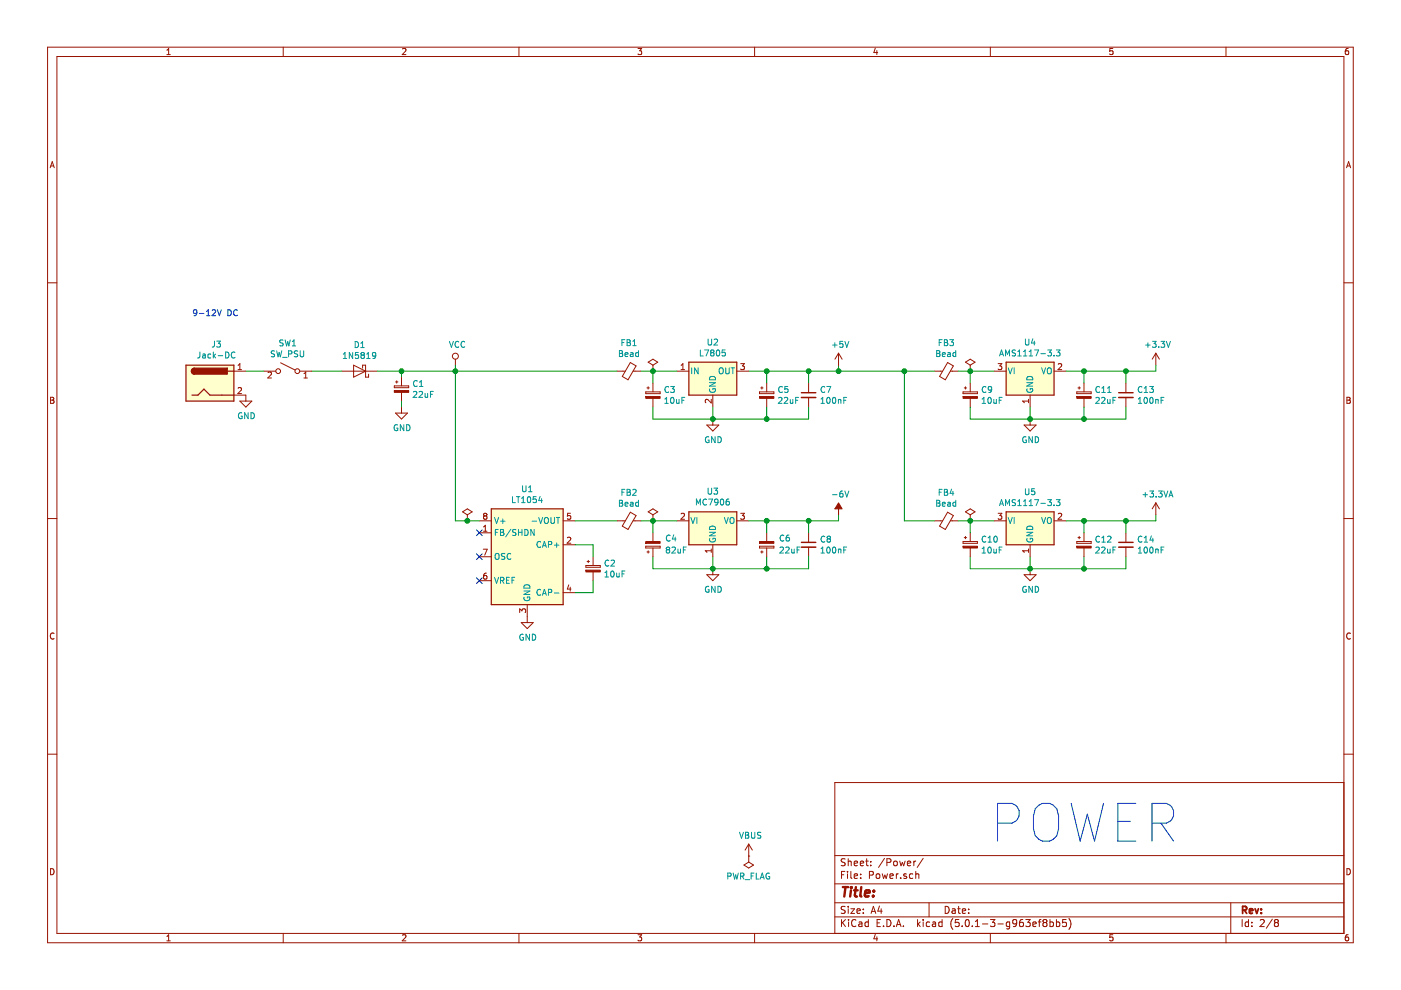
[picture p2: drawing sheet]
<svg xmlns="http://www.w3.org/2000/svg" width="297mm" height="210mm" viewBox="0 0 297 210" stroke-linecap="round" stroke-linejoin="round" font-family="sans-serif">
<g fill="#fffecd" stroke="#fffecd" stroke-width=".25">
<path d="M39.4 77.4h10.2v7.6h-10.2z" fill-rule="evenodd"/>
<path d="M146.1 76.8h10.1v7h-10.1z" fill-rule="evenodd"/>
<path d="M104.2 107.9h15.2v20.3h-15.2z" fill-rule="evenodd"/>
<path d="M213.3 76.8h10.2v7h-10.2z" fill-rule="evenodd"/>
<path d="M213.3 108.5h10.2v7h-10.2z" fill-rule="evenodd"/>
<path d="M146.1 108.5h10.1v7h-10.1z" fill-rule="evenodd"/>
</g>
<g fill="#981200" stroke="#981200" stroke-width=".21">
<path d="M40.8 78.2l.4-.1v1.2a.63 .63 0 0 1-.6-.4 .63 .63 0 0 1 .2-.7z" fill-rule="evenodd"/>
<path d="M83.6 82.8h3v.4h-3z" fill-rule="evenodd"/>
<path d="M228.3 84.1h3v.4h-3z" fill-rule="evenodd"/>
<path d="M204.2 84.1h3v.4h-3z" fill-rule="evenodd"/>
<path d="M228.3 115.8h3v.4h-3z" fill-rule="evenodd"/>
<path d="M204.2 115.8h3v.4h-3z" fill-rule="evenodd"/>
<path d="M124.2 120.9h3.1v.4h-3.1z" fill-rule="evenodd"/>
<path d="M161 84.1h3.1v.4h-3.1z" fill-rule="evenodd"/>
<path d="M136.9 84.1h3.1v.4h-3.1z" fill-rule="evenodd"/>
<path d="M161 114.8h3.1v.4h-3.1z" fill-rule="evenodd"/>
<path d="M136.9 114.8h3.1v.4h-3.1z" fill-rule="evenodd"/>
<path d="M177.8 106.6l.7 1.3h-.7v1.3v-1.3h-.8z" fill-rule="evenodd"/>
</g>
<path d="M39.4 77.4h10.2v7.6h-10.2zM41.2 78.1a.63 .63 0 0 0-.6 .6 .63 .63 0 0 0 .6 .6M48.3 78.7h1.3M146.1 76.8h10.1v7h-10.1zM213.3 76.8h10.2v7h-10.2zM40.7 83.8h1.3l1.2-1.3 1.3 1.3h5.1M104.2 107.9h15.2v20.3h-15.2zM146.1 108.5h10.1v7h-10.1zM213.3 108.5h10.2v7h-10.2z" fill="none" stroke="#981200" stroke-width=".25"/>
<path d="M41.2 78.1h7v1.2h-7z" fill-rule="evenodd" fill="#981200" stroke="#981200" stroke-width=".25"/>
<g fill="none" stroke="#981200" stroke-width=".21">
<path d="M10.1 10h276.8v189.9h-276.8zM12.1 12h272.8v185.9h-272.8zM35.4 11.6h.7M35.4 10.6l.4-.3v1.3M60 10v2M85.3 10.4l.5-.1 .3 .3-.8 1h.8M110 10v2M135.3 10.3h.8l-.5 .5 .4 .1v.5l-.2 .2-.5-.2M160 10v2M185.6 10.2l-.3 .9h.8M185.9 10.7v.9M210 10v2"/>
<path d="M235.9 10.3h-.6v.6l.6-.1v.6l-.1 .2-.5-.2M259.9 10v2M285.9 10.3h-.4l-.2 .3-.1 .7 .3 .3 .4-.2v-.6h-.4l-.3 .2M10.6 35.6l.5-1.3 .4 1.3M10.7 35.2h.7M285.5 35.6l.4-1.3 .5 1.3M285.6 35.2h.6M10.1 60h2M284.9 60h2M49.6 78.7h2.5M50.5 78.4h.7M50.5 77.5l.4-.4v1.3"/>
<path d="M55.9 78.7h2.6M56.8 79l.5-.1 .3 .3-.8 .9h.8M59.5 76.9l3 1.5M63.5 78.7h2.6M64.4 79.2l.4-.3v1.2M72.4 78.7h7.6M75 77.4l2.5 1.3-2.5 1.3zM76.9 78.1v-.7h.6v2.6h.6v-.7M85.1 80v1.8M96.6 76.2v1.2M130.8 78.7h1.8M133.6 76.9l1.3 .7-1.7 2.9-1.3-.7z"/>
<path d="M134.2 78.7h1.7M137.4 76.8l1-.6 1.1 .6-1.1 .6zM138.4 78.7h.1M138.4 77.4v1.3M143.5 78.7h2.6M144.4 78.4h.7M144.4 77.5l.4-.4v1.3M156.2 78.7h2.5M157 77.1h.8l-.4 .5 .4 .1v.4l-.2 .3-.6-.2M177.8 74.9l-.8 1.3M177.8 74.9v2.5M177.8 74.9l.7 1.3"/>
<path d="M198.1 78.7h1.7M200.9 76.9l1.2 .7-1.7 2.9-1.2-.7zM201.5 78.7h1.7M204.7 76.8l1-.6 1 .6-1 .6zM205.7 78.7h.1M205.7 77.4v1.3M210.8 78.7h2.5M211.6 77.1h.8l-.4 .5 .3 .1 .1 .4-.2 .3-.6-.2M223.5 78.7h2.5M224.4 77.2l.4-.1 .3 .4-.8 .9h.8M245.1 74.9l-.8 1.3M245.1 74.9v2.5"/>
<path d="M245.1 74.9l.7 1.3M10.7 84.2h.5l.2 .3-.2 .3 .3 .3-.3 .4h-.5zM10.7 84.8h.5M49.6 83.8h2.5v1.2M50.5 82.3l.5-.1 .2 .3-.8 .9h.8M50.9 85h2.5l-1.3 1.3zM64.4 80.1h.8M83.6 81.8h3v.4h-3zM83.9 81h.5M83.9 87.6h2.5l-1.3 1.2zM84.1 80.7v.5M85.1 83.2v1.8"/>
<path d="M85.1 86.3v1.3M136.9 83.1h3.1v.4h-3.1zM137.2 82.2h.5M137.4 82v.5M138.4 81.2v1.9M138.4 84.5v1.8M149.9 90.1h2.5l-1.3 1.3zM150.8 84.7v.7l-.9-.7-.4 .2 .2 .5M151.1 83.8v2.5M151.1 88.8v1.3M161 83.1h3.1v.4h-3.1zM161.3 82.2h.5"/>
<path d="M161.5 82v.5M162.6 81.2v1.9M162.6 84.5v1.8M171.4 81.2v2.1M171.4 84.3v2M204.2 83.1h3v.4h-3zM204.4 82.2h.5M204.7 82v.5M205.7 81.2v1.9M205.7 84.5v1.8M217.1 90.1h2.6l-1.3 1.3zM218.1 84.7v.7"/>
<path d="M218.1 85h-1.3l.4 .4M218.4 83.8v2.5M218.4 88.8v1.3M228.3 83.1h3v.4h-3zM228.6 82.2h.5M228.8 82v.5M229.8 81.2v1.9M229.8 84.5v1.8M238.7 81.2v2.1M238.7 84.3v2M285.6 84.2h.4l.3 .3-.3 .3 .3 .3-.2 .4h-.5zM285.6 84.8h.4"/>
<path d="M10.1 109.9h2M98.1 108.5l1-.6 1 .6-1 .7zM99.1 110.4h.1M99.1 109.2v1.2M101.6 113h2.6M101.6 110.4h2.6M101.6 118h2.6M102.5 116.4h.8l-.5 1.3M102.5 112.6h.8M102.5 111.7l.4-.3v1.2M102.8 109.4l-.3-.3 .3-.3h.2l.3 .3-.3 .3M102.8 109.4l-.3 .2v.3l.3 .2 .3-.1 .2-.1v-.3l-.3-.2"/>
<path d="M102.8 109.4h.2M119.4 115.5h2.5M119.4 110.4h2.5M120.3 114l.5-.1 .2 .4-.8 .9h.8M120.9 108.8h-.5l-.1 .6 .5-.1 .2 .3v.3l-.2 .2-.5-.1M124.2 119.9h3.1v.4h-3.1zM124.5 119.1h.5M124.7 118.8v.5M125.7 118v1.9M130.8 110.4h1.8M133.6 108.6l1.3 .7-1.7 3-1.3-.8zM134.2 110.4h1.7"/>
<path d="M136.9 115.8h3.1v.4h-3.1zM137.2 117h.5M137.4 116.8v.5M137.4 108.5l1-.6 1.1 .6-1.1 .7zM138.4 110.4h.1M138.4 109.2v1.2M138.4 113v1.8M138.4 116.2v1.8M143.5 110.4h2.6M144.4 109l.5-.2 .2 .4-.7 .9h.7M150.8 116.4v.7M150.8 116.8h-1.3l.4 .3"/>
<path d="M151.1 115.5v2.5M156.2 110.4h2.5M157 108.8h.8l-.4 .5 .4 .1v.5l-.2 .2-.6-.1M161 115.8h3.1v.4h-3.1zM161.3 117h.5M161.5 116.8v.5M162.6 113v1.8M162.6 116.2v1.8M171.4 113v2M171.4 116v2M198.1 110.4h1.7M200.9 108.6l1.2 .7-1.7 3-1.2-.8z"/>
<path d="M201.5 110.4h1.7M204.2 114.8h3v.4h-3zM204.4 114h.5M204.7 113.7v.5M204.7 108.5l1-.6 1 .6-1 .7zM205.7 110.4h.1M205.7 109.2v1.2M205.7 113v1.8M205.7 116.2v1.8M210.8 110.4h2.5M211.6 108.8h.8l-.4 .5 .3 .1 .1 .5-.2 .2-.6-.1M218.1 116.4v.7"/>
<path d="M218.1 116.8h-1.3l.4 .3M218.4 115.5v2.5M223.5 110.4h2.5M224.4 109l.4-.2 .3 .4-.8 .9h.8M228.3 114.8h3v.4h-3zM228.6 114h.5M228.8 113.7v.5M229.8 113v1.8M229.8 116.2v1.8M238.7 113v2M238.7 116v2M245.1 106.6v2.6"/>
<path d="M245.1 106.6l-.8 1.3M245.1 106.6l.7 1.3M284.9 109.9h2M11.5 134.3a.58 .58 0 0 0-.8 .5 .58 .58 0 0 0 .8 .6M101.6 123.1h2.6M103.1 121.5h-.2a.79 .79 0 0 0-.1 1.3l.3-.1 .2-.4-.3-.3h-.2l-.3 .3M110.2 129.9v-.8l.5 .4 .1-.3 .4-.1 .3 .2-.2 .6M110.5 132h2.6l-1.3 1.3zM111.8 128.2v3.8M119.4 125.7h2.5M120.6 124l-.3 .9h.8M120.9 124.5v.8"/>
<path d="M125.7 121.3v1.8M149.9 121.9h2.5l-1.3 1.2zM151.1 120.6v1.3M217.1 121.9h2.6l-1.3 1.2zM218.4 120.6v1.3M286.3 134.3a.58 .58 0 0 0-.8 .5 .58 .58 0 0 0 .8 .6M10.1 159.9h2M284.9 159.9h2M158.7 179l-.7 1.2M158.7 179v3.8M158.7 179l.8 1.2M284.9 165.9h-107.9v32"/>
<path d="M10.7 184.2a.65 .65 0 0 1 .8 .6 .65 .65 0 0 1-.8 .7zM35.4 198.5l.4-.3v1.3M35.4 199.5h.7M60 197.9v2M85.3 198.3l.5-.1 .3 .3-.8 1h.8M110 197.9v2M135.3 198.2h.8l-.5 .5 .4 .1v.6l-.2 .1-.5-.1M157.7 183.4l1-.6 1.1 .6-1.1 .6zM158.7 181.5h.1M160 197.9v2M177 194.4h107.9M177 191.4h107.9"/>
<path d="M177 187.4h107.9M177 181.4h107.9M178.4 185.5h.5M178.4 195v1.5M178.6 195.6l.7 .9M179.1 184.8h-.7v1.5M179.2 192.2h-.6l-.3 .2 .2 .4 .6 .3v.4l-.2 .2-.6-.1M179.2 182.1h-.6l-.3 .2 .2 .4 .6 .3v.4l-.2 .2-.6-.1M179.3 195l-.9 .8M179.7 184.8v.1M179.7 185.3v1M179.8 182.1v1.5"/>
<path d="M179.8 192.2v.1M179.8 192.7v1M179.8 182.7l.2-.1h.4l.1 1M179.9 195v.1M179.9 195.5v1M180.4 192.7h.8l-.8 1h.8M180.4 184.8v1.3l.2 .2M181.1 185.8l.7-.2v-.3h-.5l-.2 .2 .1 .7h.6M181.1 183.1l.7-.2v-.3h-.5l-.2 .2 .1 .7h.6M181.5 195.1a.59 .59 0 0 0-.8 0 .59 .59 0 0 0-.1 .7 .56 .56 0 0 0 .2 .6 .56 .56 0 0 0 .7-.1M181.7 193.2l.7-.2-.1-.2-.4-.1-.2 .2 .1 .7h.5M182.1 195.5h.6l.1 1"/>
<path d="M182.4 183.1l.7-.2-.1-.3h-.4l-.2 .2 .1 .7h.5M182.5 186.1v.2M182.5 185.3v.2M182.8 195.8l-.5 .1-.3 .2 .3 .4 .5-.1M183 193.5v.2M183 192.8v.1M183.5 182.6h.6M183.7 182.1v1.3l.4 .2M184.1 195.5h-.4l-.3 .2 .1 .6 .2 .2 .4-.1M184.1 195v1.5M184.3 185.5h.7l.1-.6-.2-.1h-.6v1.5M184.6 183.4v.2"/>
<path d="M184.6 182.6v.2M184.7 193.7l.5-1.5 .5 1.5M184.8 193.2h.8M185.6 198.1l-.3 .9h.8M185.8 185.4l.2-.1 .5 .1v.7l-.2 .2-.5-.2zM185.9 198.6v.9M186 195.7h.5M186.5 192.1l-.4 1.1h1M186.7 195h-.7v1.5h.7M186.8 192.7v1M187.1 185.3l.2 1 .3-.8 .3 .8 .3-1M187.3 196.3v.2"/>
<path d="M187.5 182l-1.2 1.9M188 195a.76 .76 0 0 1 .9 .7 .76 .76 0 0 1-.9 .8zM188 182.9l.8-.1 .1-.2-.1-.4-.2-.1h-.6v1.5M188.7 185.8l.7-.2-.1-.3h-.4l-.2 .2 .1 .7h.5M189.5 196.3v.2M189.5 182.7l.2-.1 .5 .1v.7l-.2 .2-.5-.2zM190 196.5l.5-1.5 .5 1.5M190 185.3v1M190.2 196h.7M190.5 185.3l-.5 .2M190.8 182.6l.2 1 .3-.7 .3 .7 .3-1M191 186.1v.2"/>
<path d="M191.5 196.3v.2M192.2 185.3h-.4l-.2 .2 .1 .2 .5 .1v.4h-.6M192.4 183.1l.7-.2-.1-.3h-.4l-.2 .2 .1 .7h.5M193.5 185.3h-.4l-.3 .2 .1 .6 .2 .2 .4-.1M193.8 182.6v1M194.2 185.4l.2-.1h.3l.1 1M194.2 184.8v1.5M194.2 182.6l-.4 .3M194.5 195v1.5M194.7 195.9l.4 .6M195.1 195.5l-.6 .5M195.7 195v.1"/>
<path d="M195.7 195.5v1M195.7 182l-1.2 1.9M197 191.4v3M197.1 195.5h-.4l-.3 .2v.6l.3 .2 .4-.1M197.7 195.5h.6l.1 1M198.4 195.8l-.7 .3 .2 .4 .5-.1M199.7 195.5h-.4l-.3 .2 .1 .6 .2 .2 .4-.1M199.7 195v1.5M200.4 192.2a.75 .75 0 0 1 .8 .7 .75 .75 0 0 1-.8 .8zM201.9 192.8h.6v.9M202 194.8a1.71 1.71 0 0 0 0 2.2M202.5 193l-.5 .1-.2 .2 .2 .4 .5-.1"/>
<path d="M203 192.7h.6M203.2 192.2v1.3l.4 .2M203.3 195h-.7l-.1 .7 .7-.1 .2 .2-.1 .5-.2 .2-.6-.2M204 196.3v.2M204 193.2l.7-.2v-.2l-.5-.1-.2 .2 .1 .7h.6M204.9 195h.1a.81 .81 0 0 1 .5 .7 .81 .81 0 0 1-.5 .8 .95 .95 0 0 1-.1-1.5zM205.4 193.5v.2M205.4 192.8v.1M206.1 196.3v.2M206.8 195.4l.4-.4v1.5M206.8 196.5h.8M208.3 195.9h1.1"/>
<path d="M210 197.9v2M210 195h.9l-.5 .5 .5 .2v.6l-.3 .2-.6-.2M211.6 195.9h1.1M214.1 195.5h-.5l-.3 .2 .1 .6 .2 .2 .5-.1M214.1 195.5l-.1 1.3-.2 .2-.4-.1M215.6 195.6l-.3 .3-.5-.1v-.7l.5-.1 .3 .2-.1 .9-.2 .3-.5 .1M216.9 195h-.5a1.16 1.16 0 0 0-.1 1.4l.4 .1 .2-.2 .1-.5-.3-.3-.4 .1-.2 .2M217.5 195h.9l-.5 .5 .5 .2v.6l-.3 .2-.6-.2M219 196l.7-.2-.1-.3h-.4l-.2 .2 .1 .7h.5M220.1 195.5h.6M220.7 195l-.3 .2v1.3M221.4 195.6l-.3 .3 .1 .4 .2 .2 .5-.1 .1-.2v-.3l-.3-.3"/>
<path d="M221.4 195.6l-.3-.3 .3-.3h.5l.1 .2-.3 .4M221.4 195.6h.3M222.6 195.5h.4l.4 .2-.1 .6-.3 .2-.4-.1M222.6 195v1.5M224 195.5h.4l.3 .2-.1 .6-.2 .2-.4-.1M224 195v1.5M226 195h-.7v.7l.7-.1 .1 .2-.1 .5-.2 .2-.5-.2M226.6 194.8a1.71 1.71 0 0 1 0 2.2M235.9 198.2h-.6v.6l.6-.1v.7l-.1 .1-.5-.1M259.9 197.9v2M260.9 191.4v6.5M263.4 195v1.5"/>
<path d="M264.7 195.5h-.4l-.3 .2 .1 .7h.6M264.7 195v1.5M265.4 196.3v.2M265.4 195.5v.2M267.2 195.1l.6-.1 .3 .4-1 1.1h1M269.8 194.9l-1.3 1.9M270.5 195.6l-.3 .3 .1 .4 .2 .2h.3l.3-.3v-.3l-.3-.3M270.5 195.6l-.3-.3 .3-.3h.3l.3 .2-.3 .4M270.5 195.6h.3M285.6 184.2a.65 .65 0 0 1 .7 .6 .65 .65 0 0 1-.7 .7zM285.9 198.2h-.4l-.2 .3-.1 .7 .3 .3 .4-.1v-.7h-.4l-.3 .2"/>
<circle cx="59" cy="78.7" r=".51"/>
<circle cx="63" cy="78.7" r=".51"/>
<circle cx="96.6" cy="75.5" r=".63"/>
</g>
<g fill="none" stroke="#009596" stroke-width=".21">
<path d="M42.4 74.6l-.1 1.1-.4 .2M43 75.1h.5v.8M43.5 75.4l-.6 .2 .1 .3h.5M44.7 75.1h-.4l-.2 .2 .1 .6h.5M45.2 74.6v1.3M45.3 75.4l.4 .5M45.5 72.3v.9l-.2 .3-.3 .1M45.7 75.1l-.5 .4M46 72.3h.7l-.4 .5 .4 .1v.5l-.2 .2-.5-.1M46.3 75.4h.9M47.8 74.6a.64 .64 0 0 1 .8 .7 .64 .64 0 0 1-.8 .6zM49.8 74.8a.56 .56 0 0 0-.8 .5 .56 .56 0 0 0 .8 .5"/>
<path d="M58.2 74.5l-.5-.1-.1 .1v.4l.6 .3v.2l-.2 .2h-.5M58.6 74.4l.4 1.2 .2-.9 .2 .9 .3-1.2M59.9 75.8h1M60 72.1h-.5l-.1 .1v.4l.5 .2 .1 .3-.2 .2h-.5M60.5 72.1l.3 1.2 .2-.9 .2 .9 .3-1.2M61.2 75h.6v-.5l-.6-.1v1.2M62 73.3h.7M62 72.4l.3-.3v1.2M63.1 74.5l-.5-.1-.2 .2 .1 .3 .6 .3v.3l-.2 .1h-.5M63.7 74.4v1l.2 .2h.3l.2-.2v-1M72.8 76h.7M72.8 75.1l.3-.4v1.3"/>
<path d="M74.8 74.7v1.3l-.7-1.3v1.3M75.3 72.4a.64 .64 0 0 1 .7 .7 .64 .64 0 0 1-.7 .6zM76 74.7h-.6l-.1 .6 .2-.1 .4 .1 .1 .6-.2 .1-.5-.1M76.5 73.7h.7M76.5 72.8l.4-.4v1.3M76.8 75.3l-.3-.3 .3-.3 .4 .2v.3l-.2 .1M76.8 75.3l-.3 .2v.3l.3 .2h.3l.2-.2-.1-.4-.2-.1M76.8 75.3h.2M77.7 76h.8M77.7 75.1l.4-.4v1.3M79.7 75.3l-.3 .2h-.3l-.1-.6 .4-.2 .3 .3-.1 .7-.2 .3h-.3M95.3 72.4l.4 1.2 .4-1.2"/>
<path d="M97.3 72.5a.56 .56 0 0 0-.8 .5 .56 .56 0 0 0 .8 .5M98.5 72.5a.56 .56 0 0 0-.8 .5 .56 .56 0 0 0 .8 .5M131.3 74.3l.6 .2v.3l-.2 .1 .3 .3-.1 .3-.6 .1zM131.3 74.9h.4M131.9 72.6h.4M132.5 72h-.6v1.3M132.5 75.2l.6-.1v-.3h-.4l-.2 .1 .1 .6h.5M133 72.6h.4M133 72l.6 .1v.3l-.2 .2 .3 .3-.1 .3-.6 .1zM133.7 74.8h.5v.8M134.2 73.3h.7M134.2 72.4l.3-.4v1.3"/>
<path d="M134.2 75.1l-.6 .2 .2 .3 .4-.1M135.4 74.8h-.4l-.2 .2 .1 .5h.5M135.4 74.3v1.3M146.7 78v1.3M148 78v1.3l-.7-1.3v1.3M148.5 74.2v1.3h.6M149.4 74.2h.8l-.5 1.3M150.1 71.9v1l.3 .3 .3-.1 .2-.2v-1M150.6 79.9a.67 .67 0 0 1 .8-.1 .67 .67 0 0 1 .3 .7h-1.3zM150.9 74.8l-.2 .2v.2l.2 .3h.3l.2-.3-.1-.3-.1-.1M150.9 74.8l-.2-.3 .2-.3 .4 .1v.3l-.1 .2M150.9 74.8h.3"/>
<path d="M151.4 72l.5-.1 .2 .3-.7 1h.7M152 74.3l.2-.1a.67 .67 0 0 1 .4 .6 .67 .67 0 0 1-.4 .7l-.3-.5zM152.6 78.2l.2-.2 .3 .1a.78 .78 0 0 1-.1 1.2l-.4-.2zM153.7 74.2h-.6v.6l.2-.1 .4 .1v.5l-.1 .2-.5-.2M153.9 78v1l.2 .3 .4-.1 .1-.2v-1M155 78h.7M155.4 78v1.3M176.5 73.2h1M177 72.7v.9M178.7 72.4h-.6l-.1 .6 .2-.1h.4l.1 .6-.2 .1-.5-.1M179.1 72.4l.4 1.2 .5-1.2M198.6 74.3l.6 .2v.3l-.2 .1 .3 .3-.1 .3-.6 .1z"/>
<path d="M198.6 74.9h.4M199.1 72.6h.5M199.7 72h-.6v1.3M199.8 75.2l.6-.1v-.3h-.4l-.2 .1 .1 .6h.5M200.2 72.6h.5M200.2 72l.6 .1 .1 .3-.2 .2 .3 .3-.2 .3-.6 .1zM201 74.8h.4l.1 .8M201.4 72h.8l-.5 .5 .4 .1v.6l-.2 .1-.5-.1M201.5 75.1l-.6 .2 .2 .3 .4-.1M202.6 74.8h-.3l-.3 .2 .2 .5h.4M202.6 74.3v1.3M211.9 75.5l.4-1.3 .5 1.3"/>
<path d="M212.1 75.1h.5M213.2 75.5v-1.3l.4 .9 .4-.9v1.3M213.8 78l.4 1.3 .4-1.3M215 78v1.3M215.3 74.3l-.5-.1-.2 .1 .1 .5 .6 .2v.2l-.2 .3-.5-.1M215.8 75.5h.7M215.8 74.6l.3-.4v1.3M217 75.5h.7M217 74.6l.4-.4v1.3M217.4 71.9v1l.3 .3 .3-.1 .1-.2v-1M217.9 79.9a.67 .67 0 0 1 .7-.1 .67 .67 0 0 1 .4 .7h-1.3zM218.2 75.5h.7"/>
<path d="M218.2 74.6l.4-.4v1.3M219 71.8l-.3 .9h.8M219.3 72.3v.9M219.4 74.2h.8l-.5 1.3M220.7 75h1M220.8 78l.5 1.3 .4-1.3M222.1 78.2l.3-.2a.44 .44 0 0 1 .5 .4l-.1 .7-.4 .2-.3-.2zM222.1 74.2h.8l-.4 .5 .4 .1v.5l-.2 .2-.6-.2M223.5 75.3v.2M224 74.2h.7l-.4 .5 .4 .1v.4l-.2 .3-.5-.2M242.9 73.2h1M243.4 72.7v.9"/>
<path d="M244.3 72.4h.8l-.4 .5 .4 .1v.4l-.2 .2-.6-.1M245.7 73.5v.1M246.1 72.4h.8l-.4 .5 .4 .1v.5l-.2 .1-.6-.1M247.3 72.4l.4 1.2 .5-1.2M51.3 87.6a.59 .59 0 0 0-.8 .6 .59 .59 0 0 0 .8 .5v-.5h-.2M52.6 87.5v1.3l-.7-1.3v1.3M53.2 87.5a.64 .64 0 0 1 .7 .6 .64 .64 0 0 1-.7 .7zM84.3 90.1a.59 .59 0 0 0-.8 .6 .59 .59 0 0 0 .8 .6v-.5h-.2M85.6 90v1.3l-.7-1.3v1.3M86.2 90a.64 .64 0 0 1 .7 .7 .64 .64 0 0 1-.7 .6zM87.6 83.1l.5-.1 .3 .3-.8 1h.8M88.5 80.8a.56 .56 0 0 0-.8 .5 .56 .56 0 0 0 .8 .5"/>
<path d="M88.9 83.1l.4-.1 .3 .3-.8 1h.8M88.9 81.9h.8M88.9 81l.4-.3v1.2M90.1 83.4l.1 .8 .5-.1M90.7 83.4v.9M91.3 83.6h.4M91.9 83h-.6v1.3M140.9 84.6l.4-.3v1.2M140.9 85.5h.8M141.8 82.1a.56 .56 0 0 0-.8 .5 .56 .56 0 0 0 .8 .5M142.2 81.9h.8l-.5 .5 .4 .2 .1 .4-.3 .2-.5-.1M142.3 84.4l.2-.1a.67 .67 0 0 1 .4 .6 .67 .67 0 0 1-.4 .6l-.3-.5z"/>
<path d="M143.4 84.7l.1 .8 .5-.1M144 84.7v.8M144.6 84.9h.4M145.2 84.3h-.6v1.2M150.3 92.7a.59 .59 0 0 0-.8 .5 .59 .59 0 0 0 .8 .6v-.5h-.2M150.4 81.1h1.3l-1.3 .8h1.3M150.5 82.5a.57 .57 0 0 0 .6 .7 .57 .57 0 0 0 .5-.8h-.4v.3M151.6 92.6v1.3l-.7-1.3v1.3M152.2 92.6a.64 .64 0 0 1 .7 .6 .64 .64 0 0 1-.7 .7zM165.1 84.4l.4-.1 .3 .3-.8 .9h.8M165.9 82.1a.56 .56 0 0 0-.8 .5 .56 .56 0 0 0 .8 .5M166.3 84.4l.5-.1 .2 .3-.8 .9h.8"/>
<path d="M167 81.9h-.6v.7l.4-.2 .3 .3v.3l-.3 .2-.4-.1M167.6 84.7v.8l.5-.1M168.1 84.7v.8M168.7 84.9h.4M169.3 84.3h-.6v1.2M174.1 85.5h.7M174.1 84.6l.3-.3v1.2M174.9 82.1a.56 .56 0 0 0-.8 .5 .56 .56 0 0 0 .8 .5M175.3 81.9h.8l-.5 1.3M175.4 84.4l.2-.1a.67 .67 0 0 1 .4 .6 .67 .67 0 0 1-.4 .6l-.3-.5zM176.6 84.4l.2-.1a.69 .69 0 0 1 .4 .6 .69 .69 0 0 1-.4 .6l-.3-.5zM177.8 84.8l.4-.1 .1 .8"/>
<path d="M177.8 84.7v.8M178.9 84.9h.4M179.5 84.3h-.6v1.2M208.2 85.5h.8M208.2 84.6l.4-.3v1.2M209 82.1a.56 .56 0 0 0-.8 .5 .56 .56 0 0 0 .8 .5M209.6 84.4l.1-.1a.67 .67 0 0 1 .5 .6 .67 .67 0 0 1-.5 .6l-.3-.5zM210.3 82.5l-.3 .2h-.4l-.1-.2 .1-.4 .4-.2 .3 .3-.2 .9-.5 .1M210.7 84.7l.1 .8 .4-.1M211.2 84.7v.8M211.9 84.9h.4M212.5 84.3h-.6v1.2"/>
<path d="M217.5 92.7a.59 .59 0 0 0-.7 .5 .59 .59 0 0 0 .7 .6l.1-.5h-.2M217.7 81.1h1.3l-1.3 .8h1.3M217.8 82.5a.57 .57 0 0 0 .5 .7 .57 .57 0 0 0 .5-.8h-.4v.3M218.9 92.6v1.3l-.8-1.3v1.3M219.5 92.6a.64 .64 0 0 1 .7 .6 .64 .64 0 0 1-.7 .7zM232.3 84.4l.5-.1 .3 .3-.8 .9h.8M233.1 82.1a.56 .56 0 0 0-.8 .5 .56 .56 0 0 0 .8 .5M233.6 84.4l.4-.1 .3 .3-.8 .9h.8M233.6 83.2h.7M233.6 82.3l.4-.4v1.3M234.8 83.2h.8M234.8 82.3l.4-.4v1.3"/>
<path d="M234.8 84.7l.1 .8 .5-.1M235.4 84.7v.8M236 84.9h.4M236.6 84.3h-.6v1.2M241.4 85.5h.7M241.4 84.6l.3-.3v1.2M242.1 82.1a.56 .56 0 0 0-.8 .5 .56 .56 0 0 0 .8 .5M242.6 83.2h.7M242.6 82.3l.4-.4v1.3M242.7 84.4l.1-.1a.67 .67 0 0 1 .5 .6 .67 .67 0 0 1-.5 .6l-.3-.5zM243.8 81.9h.7l-.4 .5 .4 .2v.4l-.2 .2-.5-.1M243.9 84.4l.2-.1a.69 .69 0 0 1 .4 .6 .69 .69 0 0 1-.4 .6l-.3-.5z"/>
<path d="M245 84.7v.8M245 84.8l.5-.1 .1 .8M246.2 84.9h.4M246.8 84.3h-.6v1.2M104.9 109.7l.4 1.3 .4-1.3M105 112.9h.5M105 117.5l.3-.2a.44 .44 0 0 1 .5 .5v.6l-.5 .2-.3-.2zM105.6 112.3h-.6v1.2M106.1 112.9h.5M106.1 112.3l.6 .1 .1 .2-.2 .3 .3 .2-.2 .4h-.6zM106.1 110.5h1M106.6 110v1"/>
<path d="M107 117.4l-.4-.1-.3 .3 .1 .3 .6 .2v.4l-.7 .1M108.3 112.2l-1.1 1.6M108.3 117.5a.56 .56 0 0 0-.8 .5 .56 .56 0 0 0 .8 .5M108.7 105.3v1.3h.6M109.4 112.3h-.5l-.2 .1 .1 .4 .5 .2 .1 .3-.3 .2h-.4M109.5 105.3h.7M109.9 105.3v1.3M109.9 112.9h.8M109.9 112.3v1.2M110.6 106.6h.7M110.6 105.7l.3-.4v1.3M110.7 112.3v1.2"/>
<path d="M110.8 103v1l.2 .3 .4-.1 .1-.2v-1M111.3 112.3a.64 .64 0 0 1 .7 .6 .64 .64 0 0 1-.7 .6zM111.9 105.4l.2-.1a.69 .69 0 0 1 .4 .6 .69 .69 0 0 1-.4 .7l-.3-.5zM112.1 104.3h.7M112.1 103.3l.3-.3v1.3M112.8 110.5h1M113.3 112.3v1.2l-.8-1.2v1.2M113.7 105.3h-.6l-.1 .6 .2-.1 .5 .1v.5l-.2 .2-.5-.2M114.2 109.7l.4 1.3 .5-1.3M114.5 105.2l-.3 .9h.8M114.6 114.9a.56 .56 0 0 0-.8 .5 .56 .56 0 0 0 .8 .5M114.8 105.7v.9"/>
<path d="M115 116.1l.4-1.3 .4 1.3M115.1 115.7h.6M115.6 109.8h.5a.78 .78 0 0 1-.1 1.2l-.5-.2-.1-.7zM116.3 115.5l.6-.1v-.5l-.6-.1v1.3M116.8 109.7v1.1l.2 .2 .4-.1 .1-.1v-1.1M117.5 115.6h1M118 109.7h.7M118 115.1v1M118.3 109.7v1.3M129.1 118.9a.56 .56 0 0 0-.8 .5 .56 .56 0 0 0 .8 .5M129.6 118.9l.4-.1 .3 .3-.8 .9h.8M131.3 106.1l.6 .1v.3l-.2 .2 .3 .2-.1 .4h-.6z"/>
<path d="M131.3 106.7h.4M131.9 104.4h.4M132.5 103.8h-.6v1.2M132.5 106.9l.6-.1v-.3h-.4l-.2 .2 .1 .6h.5M133 103.8l.6 .1v.2l-.2 .3 .3 .2-.1 .4h-.6zM133 104.4h.4M133.7 106.5h.5v.8M134.2 103.9l.5-.1 .2 .3-.8 .9h.8M134.2 106.8l-.6 .2 .2 .3h.4M135.4 106.5h-.4l-.2 .2 .1 .6h.5M135.4 106.1v1.2M141.5 116.5l-.2 .3v.2l.2 .3 .4-.1 .1-.2-.1-.4-.2-.1"/>
<path d="M141.5 116.5l-.2-.2 .2-.3 .4 .1v.3l-.2 .1M141.5 116.5h.2M142.1 113.6a.56 .56 0 0 0-.8 .5 .56 .56 0 0 0 .8 .5M142.5 116.1l.5-.1 .2 .3-.8 1h.8M142.9 113.4l-.4 .9h.8M143.2 113.9v.8M143.7 116.4l.1 .8 .5-.1M144.3 116.4v.9M144.9 116.6h.4M145.5 116h-.6v1.3M146.5 109.7l.4 1.3 .4-1.3M147.7 107.1v-1.3l.4 .9 .4-.9v1.3"/>
<path d="M147.8 109.7v1.3M149.8 105.9a.56 .56 0 0 0-.8 .5 .56 .56 0 0 0 .8 .5M150.1 103.5v1l.3 .3 .3-.1 .2-.2v-1M150.2 105.8h.9l-.6 1.3M150.4 112.9h1.3l-1.3 .7h1.3M150.5 114.2a.57 .57 0 0 0 .6 .7 .57 .57 0 0 0 .5-.8h-.4v.3M150.6 111.6a.67 .67 0 0 1 .8 0 .67 .67 0 0 1 .3 .7h-1.3zM151.4 103.5h.7l-.4 .5 .4 .1v.5l-.2 .2-.5-.2M152.2 106.4l-.2 .2-.4-.1v-.6l.4-.1 .2 .3v.7l-.2 .2-.4 .1M152.8 105.9l.2-.1a.69 .69 0 0 1 .5 .6 .69 .69 0 0 1-.5 .7l-.3-.5zM153.6 109.7l.4 1.3 .4-1.3M154.5 105.8h-.2a.79 .79 0 0 0-.1 1.3l.3-.1 .2-.5-.3-.2h-.2l-.3 .2"/>
<path d="M154.8 109.9l.3-.2a.44 .44 0 0 1 .5 .4v.7l-.5 .2-.3-.2zM165.4 116.1l.5-.1 .2 .3-.8 1h.8M166.2 113.6a.56 .56 0 0 0-.8 .5 .56 .56 0 0 0 .8 .5M166.6 116.1l.5-.1 .2 .3-.8 1h.8M167.3 113.4h-.3a.79 .79 0 0 0-.1 1.3h.4l.1-.5-.3-.3h-.2l-.2 .3M167.9 116.4v.8l.5-.1M168.4 116.4v.9M169 116.6h.4M169.6 116h-.6v1.3M174.1 116.3l.3-.3v1.3M174.1 117.3h.7M174.9 113.8a.56 .56 0 0 0-.8 .5 .56 .56 0 0 0 .8 .5"/>
<path d="M175.4 116.1l.2-.1a.67 .67 0 0 1 .4 .6 .67 .67 0 0 1-.4 .7l-.3-.5zM175.6 114.2l-.3 .3v.2l.3 .2h.4l.1-.2v-.2l-.3-.3M175.6 114.2l-.3-.2 .3-.3h.2l.3 .2-.3 .3M175.6 114.2h.2M176.5 104.9h1M176.6 116.1l.2-.1a.69 .69 0 0 1 .4 .6 .69 .69 0 0 1-.4 .7l-.3-.5zM177.8 116.5h.4l.1 .8M177.8 116.4v.9M178.6 104.1l-.3 .1-.3 .5 .1 .5 .5 .1v-.6l-.3-.1-.3 .2M178.9 116.6h.4M179.1 104.1l.4 1.3 .5-1.3M179.5 116h-.6v1.3"/>
<path d="M198.6 106.1l.6 .1v.3l-.2 .2 .3 .2-.1 .4h-.6zM198.6 106.7h.4M199.1 104.4h.5M199.7 103.8h-.6v1.2M199.8 106.9l.6-.1v-.3h-.4l-.2 .2 .1 .6h.5M200.2 103.8l.6 .1 .1 .2-.2 .3 .3 .2-.2 .4h-.6zM200.2 104.4h.5M201 106.5h.4l.1 .8M201.5 106.8l-.6 .2 .2 .3h.4M201.7 103.7l-.3 .9h.8M202 104.2v.8M202.6 106.1v1.2"/>
<path d="M202.6 106.5h-.3l-.3 .2 .2 .6h.4M208.2 116.3l.4-.3v1.3M208.2 117.3h.8M209 113.8a.56 .56 0 0 0-.8 .5 .56 .56 0 0 0 .8 .5M209.5 114.9h.7M209.5 114l.4-.3v1.2M209.6 116.1l.1-.1a.67 .67 0 0 1 .5 .6 .67 .67 0 0 1-.5 .7l-.3-.5zM210.7 116.4l.1 .8 .4-.1M210.8 113.8l.2-.1a.67 .67 0 0 1 .5 .6 .67 .67 0 0 1-.5 .6l-.3-.4zM211.2 116.4v.9M211.9 116.6h.4M211.9 107.2l.4-1.3 .5 1.3"/>
<path d="M212.1 106.8h.5M212.5 116h-.6v1.3M213.2 107.2v-1.3l.4 .9 .4-.9v1.3M213.8 109.7l.4 1.3 .4-1.3M215 109.7v1.3M215.3 106l-.5-.1-.2 .2 .1 .4 .6 .2v.3l-.2 .2h-.5M215.8 106.3l.3-.4v1.3M215.8 107.2h.7M217 106.3l.4-.4v1.3M217 107.2h.7M217.4 103.6v1.1l.3 .2 .3-.1 .1-.1v-1.1M217.7 112.9h1.3l-1.3 .7h1.3"/>
<path d="M217.8 114.2a.57 .57 0 0 0 .5 .7 .57 .57 0 0 0 .5-.8h-.4v.3M217.9 111.6a.67 .67 0 0 1 .7 0 .67 .67 0 0 1 .4 .7h-1.3zM218.2 106.3l.4-.4v1.3M218.2 107.2h.7M219.4 103.6h-.6l-.1 .6 .2-.1 .5 .1v.6l-.2 .1-.5-.1M219.4 105.9h.8l-.5 1.3M220.7 106.7h1M220.8 109.7l.5 1.3 .4-1.3M222.1 109.9l.3-.2a.44 .44 0 0 1 .5 .4l-.1 .7-.4 .2-.3-.2zM222.1 105.9h.8l-.4 .5 .4 .1v.6l-.2 .1-.6-.1M223.5 107.1v.1M224 105.9h.7l-.4 .5 .4 .1v.5l-.2 .2-.5-.1"/>
<path d="M232.3 116.1l.5-.1 .3 .3-.8 1h.8M233.1 113.8a.56 .56 0 0 0-.8 .5 .56 .56 0 0 0 .8 .5M233.6 116.1l.4-.1 .3 .3-.8 1h.8M233.6 114l.4-.3v1.2M233.6 114.9h.7M234.8 116.4l.1 .8 .5-.1M234.8 113.8l.5-.1 .3 .3-.8 .9h.8M235.4 116.4v.9M236 116.6h.4M236.6 116h-.6v1.3M241.4 116.3l.3-.3v1.3M241.4 117.3h.7"/>
<path d="M242.1 113.8a.56 .56 0 0 0-.8 .5 .56 .56 0 0 0 .8 .5M242.3 104.9h1M242.6 114l.4-.3v1.2M242.6 114.9h.7M242.7 116.1l.1-.1a.67 .67 0 0 1 .5 .6 .67 .67 0 0 1-.5 .7l-.3-.5zM242.8 104.4v1M243.8 104.1h.8l-.4 .5 .3 .1v.5l-.2 .2-.5-.2M243.9 116.1l.2-.1a.69 .69 0 0 1 .4 .6 .69 .69 0 0 1-.4 .7l-.3-.5zM244.1 113.6l-.3 .9h.8M244.4 114.1v.8M245 116.4v.9M245 116.5h.5l.1 .8"/>
<path d="M245.1 105.2v.2M245.6 104.1h.8l-.4 .5 .3 .1 .1 .4-.3 .3-.5-.2M246.2 116.6h.4M246.8 104.1l.4 1.3 .4-1.3M246.8 116h-.6v1.3M247.8 105.4l.5-1.3 .4 1.3M248 105h.6M104.9 122.4l.4 1.3 .4-1.3M106.1 123.1l.6-.1 .2-.2-.1-.3-.7-.1v1.3M106.4 123.1l.5 .6M107.4 123h.4M108 122.4h-.6v1.3h.6"/>
<path d="M108.6 123h.4M109.1 122.4h-.5v1.3M110.9 134.5a.59 .59 0 0 0-.7 .6 .59 .59 0 0 0 .7 .6l.1-.5h-.3M111.1 125.3h1.2l-1.2 .7h1.2M111.1 126.6a.57 .57 0 0 0 .6 .8 .57 .57 0 0 0 .5-.8h-.4v.2M111.2 124.1a.67 .67 0 0 1 .8-.1 .67 .67 0 0 1 .3 .7h-1.2zM112.3 134.5v1.2l-.8-1.2v1.2M112.9 134.5a.64 .64 0 0 1 .7 .6 .64 .64 0 0 1-.7 .6zM114.6 125.1a.56 .56 0 0 0-.8 .5 .56 .56 0 0 0 .8 .5M115 126.2l.4-1.3 .4 1.3M115.1 125.9h.6M116.3 125.6l.6-.1v-.4l-.6-.2v1.3"/>
<path d="M117.5 125.7h1M128.3 122.3h.7M128.3 121.4l.3-.3v1.2M129.6 121.2l.2-.1a.67 .67 0 0 1 .4 .6 .67 .67 0 0 1-.4 .6l-.3-.4zM130.7 121.5l.1 .8 .5-.1M131.3 121.5v.8M131.9 121.7h.4M132.5 121.1h-.6v1.2M150.3 124.4a.59 .59 0 0 0-.8 .6 .59 .59 0 0 0 .8 .5v-.5h-.2M151.6 124.3v1.3l-.7-1.3v1.3M152.2 124.3a.64 .64 0 0 1 .7 .6 .64 .64 0 0 1-.7 .7zM217.5 124.4a.59 .59 0 0 0-.7 .6 .59 .59 0 0 0 .7 .5l.1-.5h-.2"/>
<path d="M218.9 124.3v1.3l-.8-1.3v1.3M219.5 124.3a.64 .64 0 0 1 .7 .6 .64 .64 0 0 1-.7 .7zM156.8 176.5l.4 1.2 .4-1.2M158.1 176.5l.6 .1v.2l-.2 .3 .3 .2-.1 .4h-.6zM158.1 177.1h.4M159.3 176.5v1l.3 .2h.3l.1-.2v-1M161.3 176.5h-.5l-.2 .1v.3l.6 .3 .1 .3-.2 .2h-.5M154.3 185.8l.6-.1 .1-.5-.7-.1v1.3M155.4 185.1l.3 1.3 .3-.9 .2 .9 .3-1.3M157 185.8l.6-.1 .1-.5-.7-.1v1.3M157.3 185.8l.4 .6M158 186.5h.9"/>
<path d="M159.3 185.7h.4M159.9 185.1h-.6v1.3M160.3 185.1v1.3h.7M161.2 186.4l.4-1.3 .4 1.3M161.3 186h.6M163.1 185.2a.59 .59 0 0 0-.7 .6 .59 .59 0 0 0 .7 .5l.1-.5h-.3"/>
</g>
<g fill="none" stroke="#009300" stroke-width=".21">
<path d="M52.1 78.7h3.8M66.1 78.7h6.3M80 78.7h50.8M85.1 78.7v1.3M96.6 77.4v33h5M135.9 78.7h7.6M138.4 78.7v2.5M158.7 78.7h39.4M162.6 78.7v2.5M171.4 78.7v2.5M177.8 77.4v1.3M191.7 78.7v31.7h6.4"/>
<path d="M203.2 78.7h7.6M205.7 78.7v2.5M229.8 78.7v2.5M238.7 78.7v2.5M245.1 77.4v1.3h-19.1M85.1 85v1.3M138.4 86.3v2.5h33v-2.5M151.1 86.3v2.5M162.6 86.3v2.5M205.7 86.3v2.5h33v-2.5M218.4 86.3v2.5M229.8 86.3v2.5"/>
<path d="M121.9 110.4h8.9M121.9 115.5h3.8v2.5M135.9 110.4h7.6M138.4 118v2.6h33v-2.6M138.4 110.4v2.6M151.1 118v2.6M162.6 110.4v2.6M162.6 118v2.6M171.4 110.4v2.6M177.8 109.2v1.2h-19.1M203.2 110.4h7.6M205.7 118v2.6h33v-2.6"/>
<path d="M205.7 110.4v2.6M218.4 118v2.6M229.8 110.4v2.6M229.8 118v2.6M238.7 110.4v2.6M245.1 109.2v1.2h-19.1M125.7 123.1v2.6h-3.8"/>
</g>
<path d="M169.9 84.3h3.1M237.2 84.3h3M169.9 116h3.1M237.2 116h3" fill="none" stroke="#981200" stroke-width=".33"/>
<path d="M169.9 83.3h3.1M237.2 83.3h3M169.9 115h3.1M237.2 115h3" fill="none" stroke="#981200" stroke-width=".3"/>
<path d="M101 112.4l1.2 1.2M101 117.4l1.2 1.3M102.2 112.4l-1.2 1.2M102.2 117.4l-1.2 1.3M101 122.5l1.2 1.2M102.2 122.5l-1.2 1.2" fill="none" stroke="#011996" stroke-width=".21"/>
<g fill="none" stroke="#0327cd" stroke-width=".21">
<path d="M41.7 66.2l-.2 .3-.4-.1v-.6l.4-.1 .2 .2v.7l-.2 .3h-.4M42.3 66.5h.9M43.8 66.9h.7M43.8 66l.4-.3v1.2M45 65.8l.5-.1 .2 .3-.8 .9h.8M46.1 65.7l.4 1.2 .4-1.2M48.3 65.7a.64 .64 0 0 1 .8 .6 .64 .64 0 0 1-.8 .6zM50.3 65.8a.58 .58 0 0 0-.8 .5 .58 .58 0 0 0 .7 .6l.1-.1M211.5 174.5h3a2.17 2.17 0 0 0 1.6-2.1 2.17 2.17 0 0 0-1.6-2.1h-3v8M219.5 171.5a2.68 2.68 0 0 1 3.1-1.2 2.68 2.68 0 0 1 1.8 2.7v2.7a2.67 2.67 0 0 1-2.6 2.7 2.67 2.67 0 0 1-2.7-2.7v-2.7zM227.1 170.3l1.9 8 1.5-5.7 1.6 5.7 1.9-8M237 174.1h2.7"/>
<path d="M240.8 170.3h-3.8v8h3.8M244.2 174.5h3.1a2.17 2.17 0 0 0 1.6-2.1 2.17 2.17 0 0 0-1.6-2.1h-3.1v8M246.1 174.5l2.7 3.8"/>
</g>
<g fill="#009300" stroke="#009300" stroke-width=".21">
<circle cx="229.8" cy="78.7" r=".51"/>
<circle cx="218.4" cy="88.8" r=".51"/>
<circle cx="229.8" cy="88.8" r=".51"/>
<circle cx="238.7" cy="78.7" r=".51"/>
<circle cx="205.7" cy="78.7" r=".51"/>
<circle cx="229.8" cy="110.4" r=".51"/>
<circle cx="218.4" cy="120.6" r=".51"/>
<circle cx="229.8" cy="120.6" r=".51"/>
<circle cx="238.7" cy="110.4" r=".51"/>
<circle cx="205.7" cy="110.4" r=".51"/>
<circle cx="162.6" cy="78.7" r=".51"/>
<circle cx="151.1" cy="88.8" r=".51"/>
<circle cx="162.6" cy="88.8" r=".51"/>
<circle cx="171.4" cy="78.7" r=".51"/>
<circle cx="138.4" cy="78.7" r=".51"/>
<circle cx="85.1" cy="78.7" r=".51"/>
<circle cx="96.6" cy="78.7" r=".51"/>
<circle cx="99.1" cy="110.4" r=".51"/>
<circle cx="177.8" cy="78.7" r=".51"/>
<circle cx="191.7" cy="78.7" r=".51"/>
<circle cx="162.6" cy="110.4" r=".51"/>
<circle cx="151.1" cy="120.6" r=".51"/>
<circle cx="162.6" cy="120.6" r=".51"/>
<circle cx="171.4" cy="110.4" r=".51"/>
<circle cx="138.4" cy="110.4" r=".51"/>
</g>
<path d="M263.5 193l.7-.1 .1-.2-.1-.4-.2-.1h-.5v1.5M263.8 193l.5 .7M264.9 193.2l.7-.2-.1-.2-.4-.1-.2 .2 .1 .7h.5M266.1 192.7l.4 1 .3-1M267.4 193.5v.2M267.4 192.8v.1" fill="none" stroke="#981200" stroke-width=".38"/>
<path d="M178.7 188.1h1.1M179.3 188.1l-.3 2M180.4 188.8l-.2 1.3M180.5 188.1v.2M180.5 188.1l.1 .1-.1 .1M181.1 188.8h.7M181.5 188.1l-.3 1.7 .1 .2 .4 .1M182.6 188.1l-.2 1.7 .2 .3M183.4 189.4l1-.2-.1-.4h-.5l-.4 .2v1h.8M185.1 189.9v.2M185.3 188.8l.1 .1-.2 .1M185.3 188.8l-.1 .2" fill="none" stroke="#981200" stroke-width=".51"/>
</svg>
